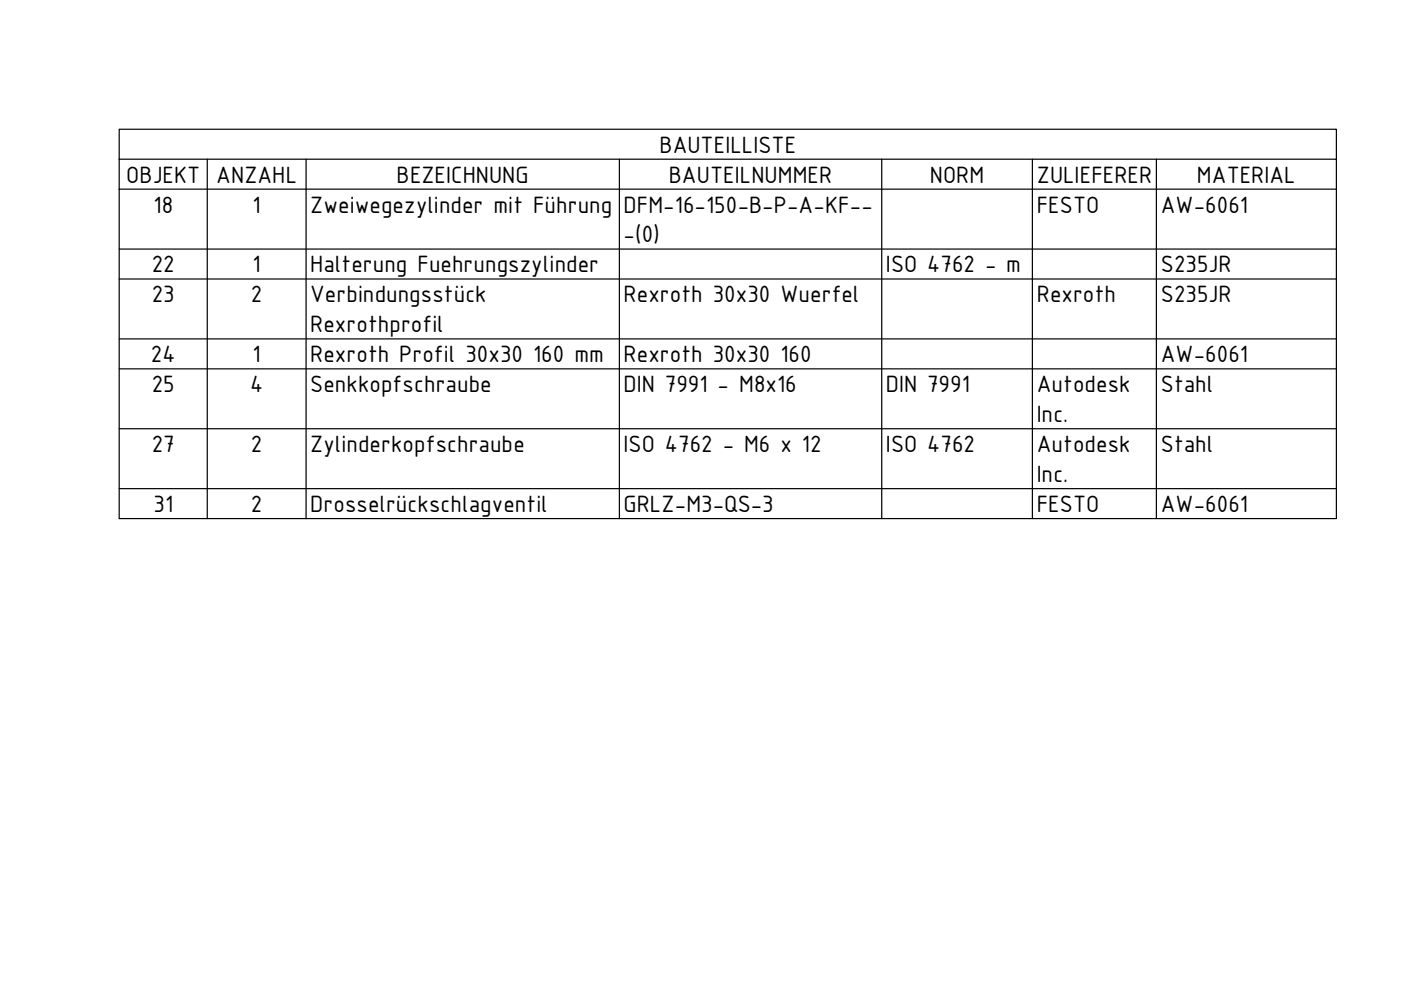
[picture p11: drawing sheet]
<svg xmlns="http://www.w3.org/2000/svg" width="297mm" height="210mm" viewBox="0 0 297 210" stroke-linecap="round" stroke-linejoin="round" font-family="sans-serif">
<defs><g id="words">
<g font-size="5.4">
<text x="139.8" y="32.4">BAUTEILLISTE</text>
<text x="26.7" y="38.7">OBJEKT</text>
<text x="45.8" y="38.7">ANZAHL</text>
<text x="84.1" y="38.7">BEZEICHNUNG</text>
<text x="141.8" y="38.7">BAUTEILNUMMER</text>
<text x="197.2" y="38.7">NORM</text>
<text x="219.8" y="38.7">ZULIEFERER</text>
<text x="253.7" y="38.7">MATERIAL</text>
<text x="32.5" y="45.1">18</text>
<text x="53.5" y="45.1">1</text>
<text x="65.8" y="45.1">Zweiwegezylinder mit Führung</text>
<text x="132.2" y="45.1">DFM-16-150-B-P-A-KF--</text>
<text x="219.8" y="45.1">FESTO</text>
<text x="246.1" y="45.1">AW-6061</text>
<text x="132.2" y="51.4">-(0)</text>
<text x="32.2" y="57.8">22</text>
<text x="53.5" y="57.8">1</text>
<text x="65.8" y="57.8">Halterung Fuehrungszylinder</text>
<text x="187.8" y="57.8">ISO 4762 - m</text>
<text x="246.1" y="57.8">S235JR</text>
<text x="32.2" y="64">23</text>
<text x="53.2" y="64">2</text>
<text x="65.8" y="64">Verbindungsstück</text>
<text x="132.2" y="64">Rexroth 30x30 Wuerfel</text>
<text x="219.8" y="64">Rexroth</text>
<text x="246.1" y="64">S235JR</text>
<text x="65.8" y="70.4">Rexrothprofil</text>
<text x="32" y="76.7">24</text>
<text x="53.5" y="76.7">1</text>
<text x="65.8" y="76.7">Rexroth Profil 30x30</text>
<text x="113" y="76.7">160 mm</text>
<text x="132.2" y="76.7">Rexroth 30x30</text>
<text x="165.5" y="76.7">160</text>
<text x="246.1" y="76.7">AW-6061</text>
<text x="32.2" y="83.1">25</text>
<text x="53" y="83.1">4</text>
<text x="65.8" y="83.1">Senkkopfschraube</text>
<text x="132.2" y="83.1">DIN 7991 - M8x16</text>
<text x="187.8" y="83.1">DIN 7991</text>
<text x="219.8" y="83.1">Autodesk</text>
<text x="246.1" y="83.1">Stahl</text>
<text x="219.8" y="89.4">Inc.</text>
<text x="32.2" y="95.8">27</text>
<text x="53.2" y="95.8">2</text>
<text x="65.8" y="95.8">Zylinderkopfschraube</text>
<text x="132.2" y="95.8">ISO 4762 - M6 x 12</text>
<text x="187.8" y="95.8">ISO 4762</text>
<text x="219.8" y="95.8">Autodesk</text>
<text x="246.1" y="95.8">Stahl</text>
<text x="219.8" y="102.1">Inc.</text>
<text x="32.5" y="108.5">31</text>
<text x="53.2" y="108.5">2</text>
<text x="65.8" y="108.5">Drosselrückschlagventil</text>
<text x="132.2" y="108.5">GRLZ-M3-QS-3</text>
<text x="219.8" y="108.5">FESTO</text>
<text x="246.1" y="108.5">AW-6061</text>
</g>
</g></defs>
<!-- layer: Symbol (ISO) -->
<g fill="none" stroke="#000" stroke-width=".25">
<path d="M25.3 33.8v-6.4h258v6.4M25.3 33.8h258v6.3M25.3 33.8v76.2h258v-69.9M43.9 33.8v76.2M64.9 33.8v76.2M131.3 33.8v76.2M186.9 33.8v76.2M218.9 33.8v76.2M245.2 33.8v76.2M25.3 40.1h258M25.3 52.8h258M25.3 59.2h258"/>
<path d="M25.3 71.9h258M25.3 78.2h258M25.3 90.9h258M25.3 103.6h258"/>
</g>
<use href="#words"/>
</svg>
